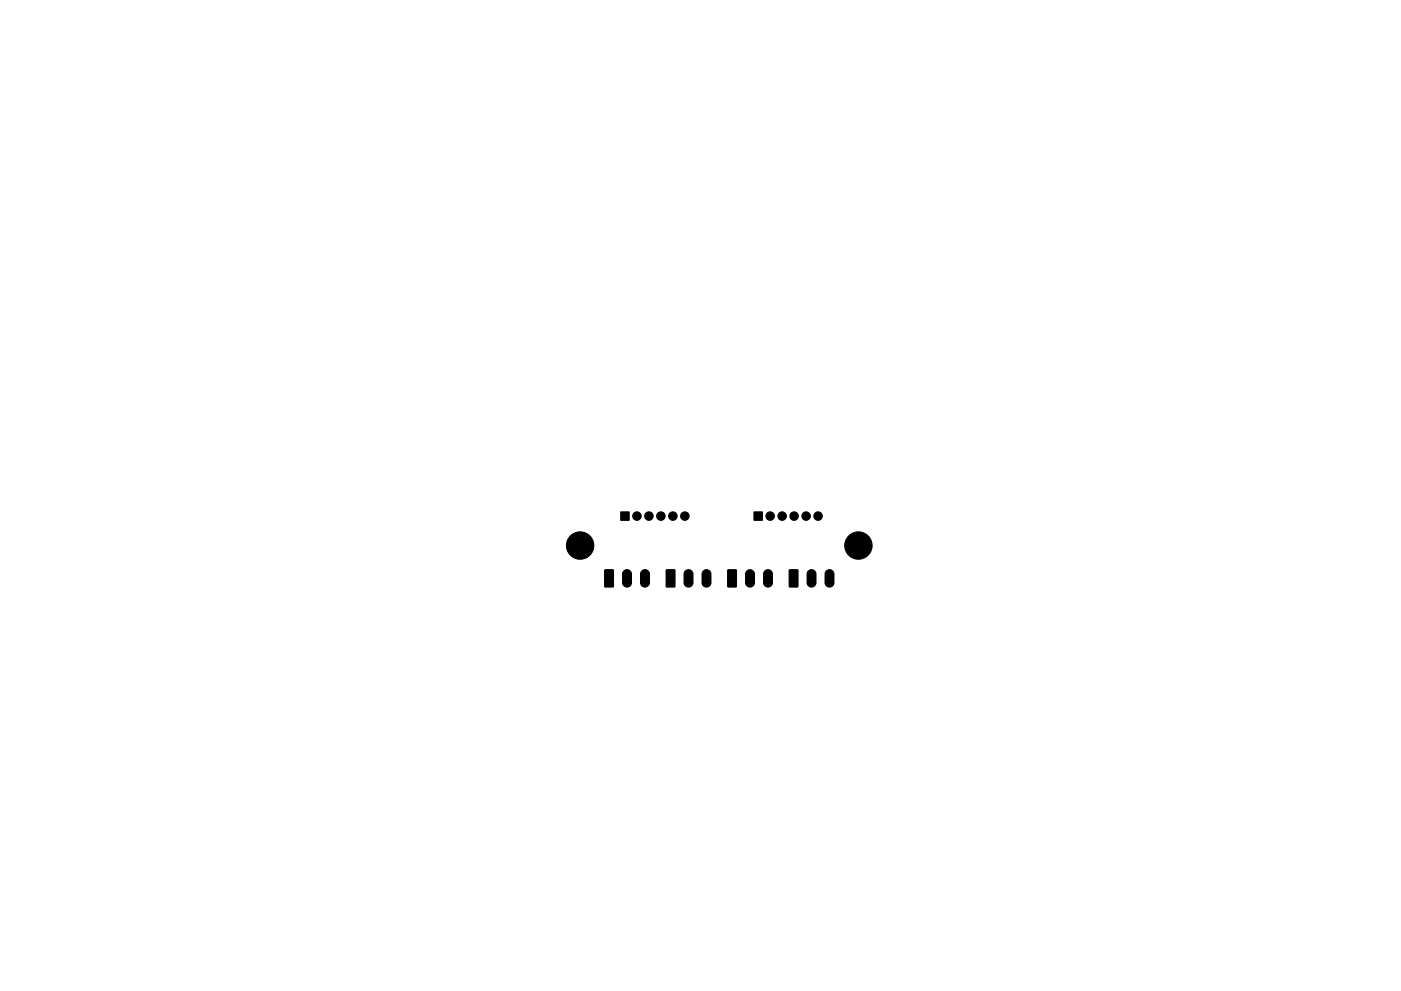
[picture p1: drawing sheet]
<svg xmlns="http://www.w3.org/2000/svg" width="297mm" height="210mm" viewBox="0 0 297 210" stroke-linecap="round" stroke-linejoin="round" font-family="sans-serif">
<g fill="#000" stroke="#000" stroke-width=".21">
<path d="M131.6 108.6h1.8v1.8h-1.8zM159.8 108.6h1.9v1.8h-1.9zM128.2 120.9l1.9 .1-.1 3.5h-1.8zM132.3 121.1a.95 .95 0 0 1 1-.2 .95 .95 0 0 1 .6 .9v1.9a.95 .95 0 0 1-1 .9 .95 .95 0 0 1-.9-.9v-2.1zM136.1 121.1a.95 .95 0 0 1 1-.2 .95 .95 0 0 1 .6 .9v1.9a.95 .95 0 0 1-.9 .9 .95 .95 0 0 1-1-.9v-2.1zM141.3 120.9l1.8 .1-.1 3.5h-1.8zM145.3 121.1a.95 .95 0 0 1 1-.2 .95 .95 0 0 1 .6 .9v1.9a.95 .95 0 0 1-.9 .9 .95 .95 0 0 1-1-.9v-2.1zM149.1 121.1a.95 .95 0 0 1 1-.2 .95 .95 0 0 1 .6 .9v1.9a.95 .95 0 0 1-.9 .9 .95 .95 0 0 1-1-.9l.1-2.1zM154.3 120.9l1.8 .1v3.5h-1.8zM158.3 121.1a.95 .95 0 0 1 1.1-.2 .95 .95 0 0 1 .6 .9v1.9a.95 .95 0 0 1-1 .9 .95 .95 0 0 1-.9-.9v-2.1zM162.2 121.1a.95 .95 0 0 1 1-.2 .95 .95 0 0 1 .6 .9v1.9a.95 .95 0 0 1-1 .9 .95 .95 0 0 1-.9-.9v-2.1zM167.4 120.9l1.8 .1-.1 3.5h-1.8z"/>
<path d="M171.4 121.1a.95 .95 0 0 1 1-.2 .95 .95 0 0 1 .6 .9v1.9a.95 .95 0 0 1-.9 .9 .95 .95 0 0 1-1-.9v-2.1zM175.2 121.1a.95 .95 0 0 1 1-.2 .95 .95 0 0 1 .6 .9v1.9a.95 .95 0 0 1-.9 .9 .95 .95 0 0 1-1-.9v-2.1z"/>
<circle cx="123" cy="115.7" r="2.91"/>
<circle cx="135" cy="109.5" r=".9"/>
<circle cx="137.6" cy="109.5" r=".9"/>
<circle cx="140.1" cy="109.5" r=".9"/>
<circle cx="142.7" cy="109.5" r=".9"/>
<circle cx="145.2" cy="109.5" r=".9"/>
<circle cx="163.3" cy="109.5" r=".9"/>
<circle cx="165.8" cy="109.5" r=".9"/>
<circle cx="168.4" cy="109.5" r=".9"/>
<circle cx="170.9" cy="109.5" r=".9"/>
<circle cx="173.4" cy="109.5" r=".9"/>
<circle cx="182" cy="115.7" r="2.92"/>
</g>
</svg>
